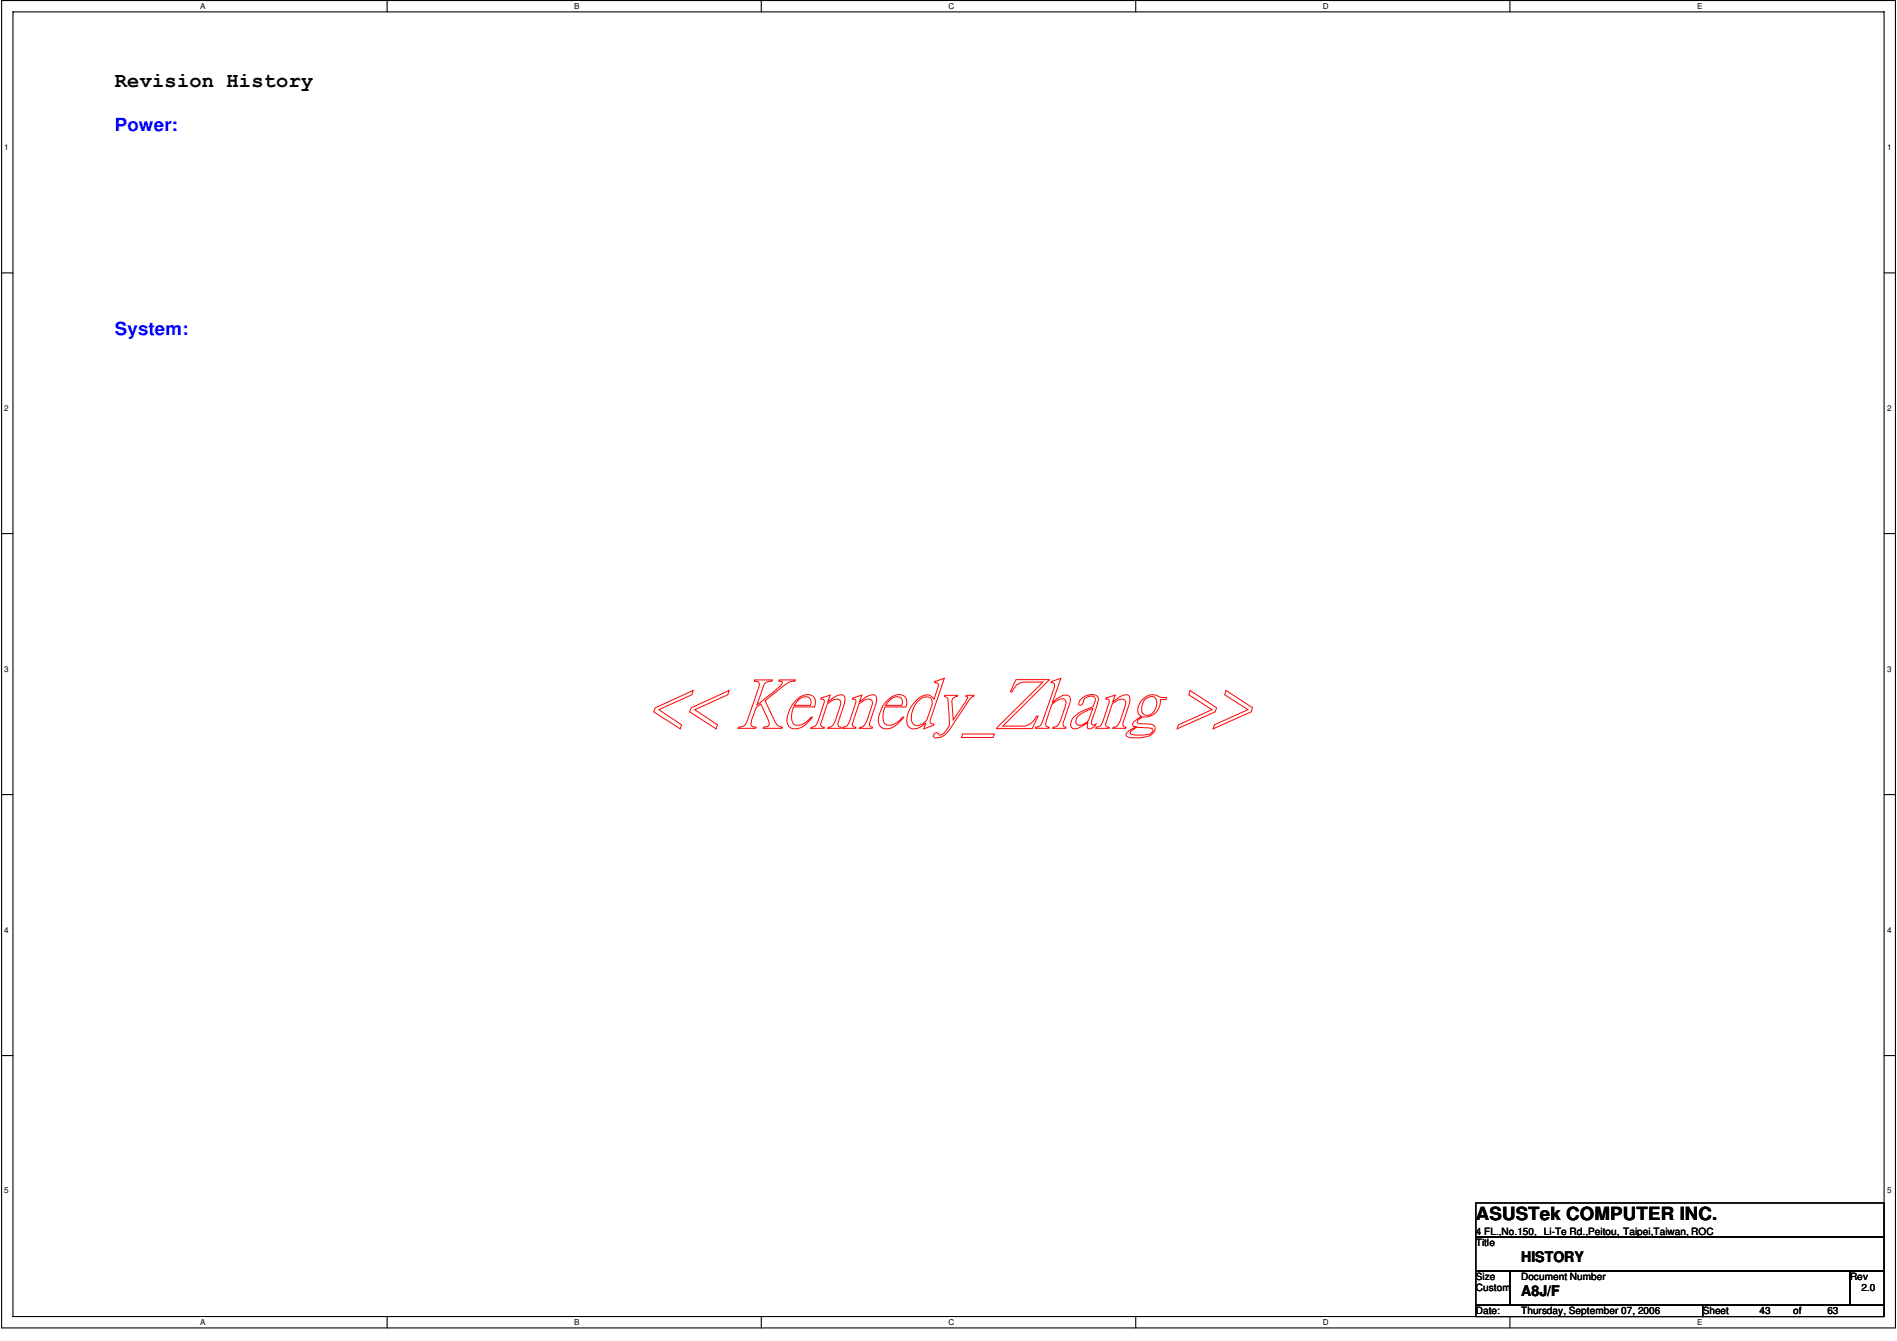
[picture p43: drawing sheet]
<svg xmlns="http://www.w3.org/2000/svg" width="297mm" height="210mm" viewBox="0 0 297 210" stroke-linecap="round" stroke-linejoin="round" font-family="sans-serif">
<defs><g id="words">
<text font-size="3.3" x="18" y="13.5">Revision History</text>
<g font-size="2.8" fill="#00f">
<text x="18" y="20.5">Power:</text>
<text x="18" y="52.5">System:</text>
</g>
<text font-size="2.8" x="231.1" y="191">ASUSTek COMPUTER INC.</text>
<g font-size="2.3">
<text x="238.2" y="197.6">HISTORY</text>
<text x="238.2" y="202.9">A8J/F</text>
</g>
<g font-size="1.6">
<text x="231.1" y="195.1">Title</text>
<text x="231.1" y="193.3">4 FL.,No.150, Li-Te Rd.,Peitou, Taipei,Taiwan, ROC</text>
<text x="231.1" y="200.4">Size</text>
<text x="231.1" y="202.1">Custom</text>
<text x="238.2" y="200.4">Document Number</text>
<text x="289.7" y="200.4">Rev</text>
<text x="291.5" y="202.1">2.0</text>
<text x="231.1" y="205.7">Date:</text>
<text x="238.2" y="205.7">Thursday, September 07, 2006</text>
<text x="266.6" y="205.7">Sheet</text>
<text x="275.5" y="205.7">43</text>
<text x="280.8" y="205.7">of</text>
<text x="286.2" y="205.7">63</text>
</g>
<g font-size="1.3">
<text x="31.3" y="1.4">A</text>
<text x="89.9" y="1.4">B</text>
<text x="148.5" y="1.4">C</text>
<text x="207.1" y="1.4">D</text>
<text x="265.7" y="1.4">E</text>
<text x=".7" y="23.4">1</text>
<text x="295.5" y="23.4">1</text>
<text x=".7" y="64.3">2</text>
<text x="295.5" y="64.3">2</text>
<text x=".7" y="105.1">3</text>
<text x="295.5" y="105.1">3</text>
<text x=".7" y="146">4</text>
<text x="295.5" y="146">4</text>
<text x=".7" y="186.8">5</text>
<text x="295.5" y="186.8">5</text>
<text x="31.3" y="207.4">A</text>
<text x="89.9" y="207.4">B</text>
<text x="148.5" y="207.4">C</text>
<text x="207.1" y="207.4">D</text>
<text x="265.7" y="207.4">E</text>
</g>
</g></defs>
<path d="M.3 .1h296.5v207.8h-296.5zM2 1.9h293v204.2h-293z" fill="none" stroke="#000" stroke-width=".17"/>
<g fill="#fff">
<path d="M31.3 .3h.9v1.4h-.9z"/>
<path d="M31.3 206.2h.9v1.5h-.9z"/>
</g>
<path d="M60.6 .1v1.8M60.6 206.1v1.8" fill="none" stroke="#000" stroke-width=".17"/>
<g fill="#fff">
<path d="M89.9 .3h.9v1.4h-.9z"/>
<path d="M89.9 206.2h.9v1.5h-.9z"/>
</g>
<path d="M119.2 .1v1.8M119.2 206.1v1.8" fill="none" stroke="#000" stroke-width=".17"/>
<g fill="#fff">
<path d="M148.5 .3h.9v1.4h-.9z"/>
<path d="M148.5 206.2h.9v1.5h-.9z"/>
</g>
<path d="M177.8 .1v1.8M177.8 206.1v1.8" fill="none" stroke="#000" stroke-width=".17"/>
<g fill="#fff">
<path d="M207.1 .3h1v1.4h-1z"/>
<path d="M207.1 206.2h1v1.5h-1z"/>
</g>
<path d="M236.4 .1v1.8M236.4 206.1v1.8" fill="none" stroke="#000" stroke-width=".17"/>
<g fill="#fff">
<path d="M265.7 .3h.9v1.4h-.9z"/>
<path d="M265.7 206.2h.9v1.5h-.9z"/>
<path d="M.7 22.3h.7v1.4h-.7z"/>
<path d="M295.4 22.3h.8v1.4h-.8z"/>
<path d="M.7 63.1h.7v1.5h-.7z"/>
<path d="M295.4 63.1h.8v1.5h-.8z"/>
</g>
<path d="M.3 42.7h1.7M295 42.7h1.8" fill="none" stroke="#000" stroke-width=".17"/>
<g fill="#fff">
<path d="M.7 103.9h.7v1.5h-.7z"/>
<path d="M295.4 103.9h.8v1.5h-.8z"/>
</g>
<path d="M.3 83.5h1.7M295 83.5h1.8" fill="none" stroke="#000" stroke-width=".17"/>
<g fill="#fff">
<path d="M.7 144.8h.7v1.5h-.7z"/>
<path d="M295.4 144.8h.8v1.5h-.8z"/>
</g>
<path d="M.3 124.4h1.7M295 124.4h1.8" fill="none" stroke="#000" stroke-width=".17"/>
<g fill="#fff">
<path d="M.7 185.6h.7v1.5h-.7z"/>
<path d="M295.4 185.6h.8v1.5h-.8z"/>
</g>
<path d="M.3 165.2h1.7M295 165.2h1.8M231.1 188.3h63.9v5.3h-63.9zM231.1 193.6h63.9v5.4h-63.9zM231.1 199h5.3v5.3h-5.3zM236.4 199h53.3v5.3h-53.3zM289.7 199h5.3v5.3h-5.3zM231.1 204.3h35.5v1.8h-35.5zM266.6 204.3h28.4v1.8h-28.4z" fill="none" stroke="#000" stroke-width=".17"/>
<g fill="none" stroke="#f00" stroke-width=".16">
<path d="M102.6 110.8l5.9-2.7-.2 .7-5.1 2.3 3.5 2.4-.2 .6-4.1-2.7zM108.2 110.8l6-2.7-.2 .7-5.2 2.3 3.5 2.4-.2 .6-4.1-2.7zM118.1 106.4h2.8v.2a1.16 1.16 0 0 0-1.4 1.1l-1 2.6 2.4-1.8a4.6 4.6 0 0 0 1.6-1.7l-.5-.2v-.2h2.5v.2a2.34 2.34 0 0 0-1.9 .8l-2.8 2.3 1.7 3.5a1.03 1.03 0 0 0 1 .6l-.1 .2h-2.9v-.2l.8-.2a1.4 1.4 0 0 0-.2-1.4l-1-2-.7 .5-.8 2.5a.44 .44 0 0 0 .5 .6h.3l-.1 .2h-2.7l.1-.2a1.37 1.37 0 0 0 1.4-1.2l1.8-5.5a.55 .55 0 0 0-.8-.5zM124.5 109.8a2.45 2.45 0 0 1 2.6-1 1.29 1.29 0 0 1 .4 1.9h-3.3a2.53 2.53 0 0 0 .1 2.7 1.5 1.5 0 0 0 1.7-.2l1.1-1 .1 .1a3.6 3.6 0 0 1-2.7 1.8 1.21 1.21 0 0 1-1.3-1.5 5.6 5.6 0 0 1 1.3-2.8zM124.8 109.8a1.39 1.39 0 0 1 2-.5l.2 .5-.1 .6h-2.5zM128.6 109.3l1.4-.5-.4 1.1 .7-.6a1.82 1.82 0 0 1 1.8-.5 1.37 1.37 0 0 1 0 1.6l-.9 2.9v.3l.5 .2-.1 .2h-2l.1-.2a1.27 1.27 0 0 0 1.1-1l.8-2.5a.65 .65 0 0 0-.1-.7 .65 .65 0 0 0-.8-.1l-1.2 .7-1 3.2 .3 .4h.3l-.1 .2h-2v-.2a1.06 1.06 0 0 0 1.1-.9l1-3-.2-.4-.4-.1zM133.5 109.3l1.5-.5-.4 1.1 .7-.6a1.82 1.82 0 0 1 1.7-.5 1.37 1.37 0 0 1 .1 1.6l-1 2.9 .1 .3 .4 .2v.2h-2l.1-.2a1.27 1.27 0 0 0 1.1-1l.8-2.5a.65 .65 0 0 0-.2-.7 .65 .65 0 0 0-.7-.1l-1.2 .7-1.1 3.2 .3 .4h.3v.2h-2.1l.1-.2a1.06 1.06 0 0 0 1-.9l1-3-.1-.4-.4-.1zM138.8 109.8a2.45 2.45 0 0 1 2.6-1 1.29 1.29 0 0 1 .5 1.9h-3.3a2.53 2.53 0 0 0 0 2.7 1.5 1.5 0 0 0 1.7-.2l1.1-1 .1 .1a3.6 3.6 0 0 1-2.7 1.8 1.21 1.21 0 0 1-1.3-1.5 5.6 5.6 0 0 1 1.3-2.8zM139.5 109.4a1.05 1.05 0 0 1 1.8 .2l-.1 .8h-2.5zM143.7 109.8l.3-.3a1.27 1.27 0 0 1 1.8-.1l.2 .5-.1 .5-.7 2.2a1.77 1.77 0 0 1-2 .9 1.45 1.45 0 0 1-.5-1.7 4.5 4.5 0 0 1 1-2zM146.4 106.6l1.5-.4-2.3 6.7a.42 .42 0 0 0 .6 .4v.2l-1.6 .6 .3-.9-.1 .1a1.95 1.95 0 0 1-2.4 .6 2.36 2.36 0 0 1 0-2.9 3.9 3.9 0 0 1 2.8-2.2 1.37 1.37 0 0 1 1.1 .6l.6-2.2-.1-.3-.5-.1zM148 108.8h1.9v.2a.73 .73 0 0 0-.8 .9l.2 2.8 2.1-3.2 .1-.4-.2-.1v-.2h1.2v.2l-.3 .1-.4 .3-3.4 5.2a2.18 2.18 0 0 1-2.1 .9l-.1-.1a.47 .47 0 0 1 .3-.7 .47 .47 0 0 1 .6 .4 2.1 2.1 0 0 0 1.5-1.4l.1-.6-.3-3.7-.5-.4z"/>
<path d="M150.7 114.9h5l-.2 .5h-5zM159.1 106.4h5.2l-7.3 7.3 3.8-.1 .9-.6 .6-.9h.3l-1 1.9h-5.6l7.3-7.2h-3a2.04 2.04 0 0 0-1.8 1.5h-.3zM164.6 106.7l1.5-.5-1.3 3.7 .2-.1a2.82 2.82 0 0 1 2.2-1 .78 .78 0 0 1 .4 1.1l-1.1 3.1v.6l.1 .1 .3 .1v.2h-2.1l.1-.2a1.24 1.24 0 0 0 1.2-1.1l.7-2.3a.67 .67 0 0 0 0-.8 .67 .67 0 0 0-.9-.2l-.8 .5-.4 .4-.9 2.7a.52 .52 0 0 0 .2 .7l.3 .1-.1 .2h-2.1l.1-.2a1.25 1.25 0 0 0 1.1-1.1l1.8-5.1v-.6l-.1-.1-.4-.1zM169 111.9l1.1-.6 1-.4-.5 1.5a1.66 1.66 0 0 1-1.9 1.1 .88 .88 0 0 1 .1-1.4zM169.2 109.6a2.24 2.24 0 0 1 2.5-.7 .7 .7 0 0 1 .2 .9l-1 3.2 .1 .5 .6-.2a1.2 1.2 0 0 1-1.3 .7v-.2v-.7l-.6 .4a1.91 1.91 0 0 1-1.7 .5 1.39 1.39 0 0 1 .5-2.1l1.3-.7 1.3-.6a1.85 1.85 0 0 0 .4-1.3 .71 .71 0 0 0-1-.3 1.11 1.11 0 0 0-1 1.1 .39 .39 0 0 1-.6 .2zM173.2 109.3l1.4-.5-.4 1.1 .8-.6a1.82 1.82 0 0 1 1.7-.5 1.37 1.37 0 0 1 0 1.6l-.9 2.9v.3l.5 .2-.1 .2h-2l.1-.2a1.27 1.27 0 0 0 1.1-1l.8-2.5a.65 .65 0 0 0-.1-.7 .65 .65 0 0 0-.8-.1l-1.1 .7-1.1 3.2 .3 .4h.3l-.1 .2h-2l.1-.2a1.06 1.06 0 0 0 1-.9l1-3-.1-.4-.5-.1zM177.1 114.5l.9-.7 2 .2a.41 .41 0 0 1 .5 .2 .41 .41 0 0 1-.2 .5l-.4 .2-.5 .1-1.6 .1-.7-.2-.1-.1zM178.6 109.8a2.17 2.17 0 0 1 3.1-.7l1 .1-.2 .3h-.8a2.42 2.42 0 0 1-2.8 2.7l-.2 .2a.93 .93 0 0 0-.6 .6l.3 .3h1.6a.79 .79 0 0 1 .9 .5 .79 .79 0 0 1-.4 1 2.66 2.66 0 0 1-1.9 .7h-1.5l-.5-.1-.3-.3a1.26 1.26 0 0 1 .9-1l.7-.3-.5-.2-.1-.1a1.33 1.33 0 0 1 .9-1l.5-.4a1.26 1.26 0 0 1-.3-1.9zM179.2 109.6a1.41 1.41 0 0 1 1.6-.4 1.86 1.86 0 0 1-1.2 2.8 .85 .85 0 0 1-.8-1.1l.1-.8zM186.3 108.1l4.2 2.7-.2 .6-6 2.7 .2-.6 5.3-2.4-3.7-2.3zM192 108.1l4.1 2.7-.2 .6-6 2.7 .3-.6 5.2-2.4-3.6-2.3z"/>
</g>
<use href="#words"/>
</svg>
